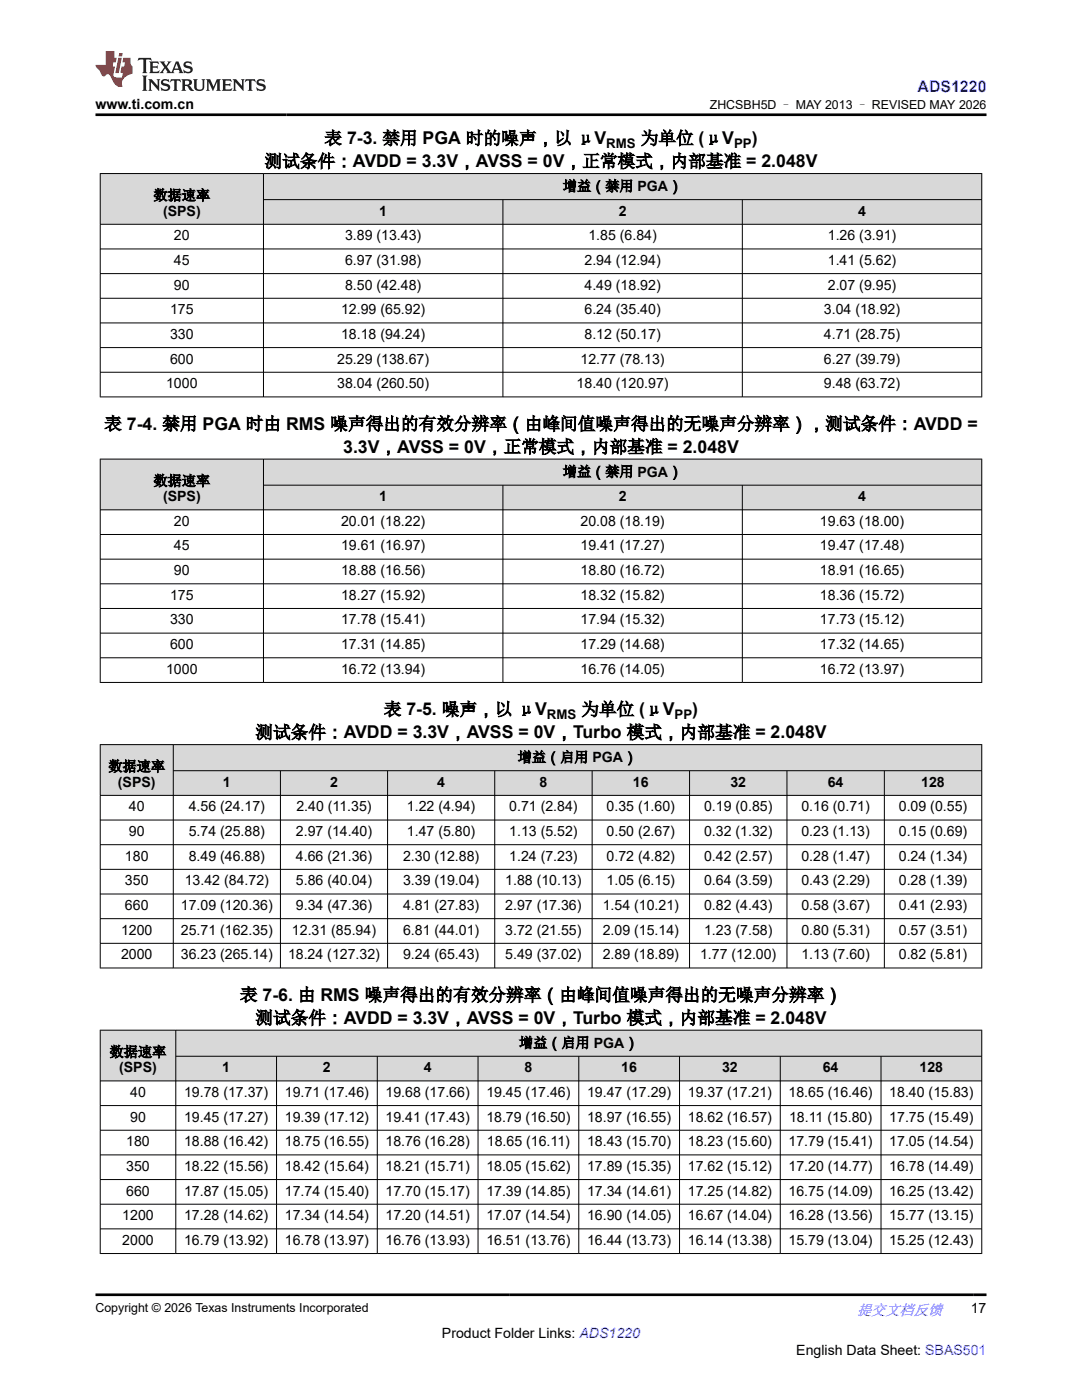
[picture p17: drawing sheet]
<svg xmlns="http://www.w3.org/2000/svg" width="216mm" height="279mm" viewBox="0 0 216 279" stroke-linecap="round" stroke-linejoin="round" font-family="sans-serif">
<defs><g id="words">
<g font-size="3.5">
<text x="64.7" y="28.8">表 7-3. 禁用 PGA 时的噪声，以 μV</text>
<text x="127.8" y="28.8">为单位 (μV</text>
<text x="150" y="28.8">)</text>
<text x="52.8" y="33.4">测试条件：AVDD = 3.3V，AVSS = 0V，正常模式，内部基准 = 2.048V</text>
<text x="20.8" y="85.8">表 7-4. 禁用 PGA 时由 RMS 噪声得出的有效分辨率（由峰间值噪声得出的无噪声分辨率），测试条件：AVDD =</text>
<text x="68.5" y="90.4">3.3V，AVSS = 0V，正常模式，内部基准 = 2.048V</text>
<text x="76.6" y="142.8">表 7-5. 噪声，以 μV</text>
<text x="116" y="142.8">为单位 (μV</text>
<text x="138.1" y="142.8">)</text>
<text x="51" y="147.3">测试条件：AVDD = 3.3V，AVSS = 0V，Turbo 模式，内部基准 = 2.048V</text>
<text x="47.9" y="199.7">表 7-6. 由 RMS 噪声得出的有效分辨率（由峰间值噪声得出的无噪声分辨率）</text>
<text x="51" y="204.3">测试条件：AVDD = 3.3V，AVSS = 0V，Turbo 模式，内部基准 = 2.048V</text>
</g>
<text font-size="3.2" fill="#00f" x="183.1" y="18.3">ADS1220</text>
<text font-size="3" fill="#00f" x="171" y="262.4">提交文档反馈</text>
<g font-size="2.8">
<text x="19" y="21.7">www.ti.com.cn</text>
<text x="30.6" y="39.9">数据速率</text>
<text x="112.3" y="38.1">增益（禁用 PGA）</text>
<text x="32.5" y="43">(SPS)</text>
<text x="34.7" y="48">20</text>
<text x="68.9" y="48">3.89 (13.43)</text>
<text x="75.7" y="43">1</text>
<text x="117.4" y="48">1.85 (6.84)</text>
<text x="123.5" y="43">2</text>
<text x="165.2" y="48">1.26 (3.91)</text>
<text x="171.2" y="43">4</text>
<text x="34.7" y="52.9">45</text>
<text x="68.9" y="52.9">6.97 (31.98)</text>
<text x="116.6" y="52.9">2.94 (12.94)</text>
<text x="165.2" y="52.9">1.41 (5.62)</text>
<text x="34.7" y="57.8">90</text>
<text x="68.9" y="57.8">8.50 (42.48)</text>
<text x="116.6" y="57.8">4.49 (18.92)</text>
<text x="165.2" y="57.8">2.07 (9.95)</text>
<text x="33.9" y="62.7">175</text>
<text x="68.1" y="62.7">12.99 (65.92)</text>
<text x="116.6" y="62.7">6.24 (35.40)</text>
<text x="164.4" y="62.7">3.04 (18.92)</text>
<text x="33.9" y="67.6">330</text>
<text x="68.1" y="67.6">18.18 (94.24)</text>
<text x="116.6" y="67.6">8.12 (50.17)</text>
<text x="164.4" y="67.6">4.71 (28.75)</text>
<text x="33.1" y="77.5">1000</text>
<text x="33.9" y="72.6">600</text>
<text x="67.3" y="72.6">25.29 (138.67)</text>
<text x="67.3" y="77.5">38.04 (260.50)</text>
<text x="115.1" y="77.5">18.40 (120.97)</text>
<text x="115.8" y="72.6">12.77 (78.13)</text>
<text x="164.4" y="72.6">6.27 (39.79)</text>
<text x="164.4" y="77.5">9.48 (63.72)</text>
<text x="112.3" y="95.1">增益（禁用 PGA）</text>
<text x="30.6" y="96.9">数据速率</text>
<text x="32.5" y="100">(SPS)</text>
<text x="75.7" y="100">1</text>
<text x="123.5" y="100">2</text>
<text x="171.2" y="100">4</text>
<text x="34.7" y="104.9">20</text>
<text x="68.1" y="104.9">20.01 (18.22)</text>
<text x="115.8" y="104.9">20.08 (18.19)</text>
<text x="163.6" y="104.9">19.63 (18.00)</text>
<text x="34.7" y="109.9">45</text>
<text x="68.1" y="109.9">19.61 (16.97)</text>
<text x="115.8" y="109.9">19.41 (17.27)</text>
<text x="163.6" y="109.9">19.47 (17.48)</text>
<text x="33.9" y="119.7">175</text>
<text x="34.7" y="114.8">90</text>
<text x="68.1" y="114.8">18.88 (16.56)</text>
<text x="68.1" y="119.7">18.27 (15.92)</text>
<text x="115.8" y="114.8">18.80 (16.72)</text>
<text x="115.8" y="119.7">18.32 (15.82)</text>
<text x="163.6" y="114.8">18.91 (16.65)</text>
<text x="163.6" y="119.7">18.36 (15.72)</text>
<text x="33.9" y="124.6">330</text>
<text x="68.1" y="124.6">17.78 (15.41)</text>
<text x="115.8" y="124.6">17.94 (15.32)</text>
<text x="163.6" y="124.6">17.73 (15.12)</text>
<text x="33.9" y="129.5">600</text>
<text x="68.1" y="129.5">17.31 (14.85)</text>
<text x="115.8" y="129.5">17.29 (14.68)</text>
<text x="163.6" y="129.5">17.32 (14.65)</text>
<text x="33.1" y="134.5">1000</text>
<text x="68.1" y="134.5">16.72 (13.94)</text>
<text x="115.8" y="134.5">16.76 (14.05)</text>
<text x="163.6" y="134.5">16.72 (13.97)</text>
<text x="21.6" y="153.9">数据速率</text>
<text x="103.3" y="152.1">增益（启用 PGA）</text>
<text x="23.5" y="157">(SPS)</text>
<text x="25.7" y="161.9">40</text>
<text x="37.7" y="161.9">4.56 (24.17)</text>
<text x="44.5" y="157">1</text>
<text x="59.1" y="161.9">2.40 (11.35)</text>
<text x="65.9" y="157">2</text>
<text x="81.2" y="161.9">1.22 (4.94)</text>
<text x="87.2" y="157">4</text>
<text x="101.6" y="161.9">0.71 (2.84)</text>
<text x="107.7" y="157">8</text>
<text x="121" y="161.9">0.35 (1.60)</text>
<text x="126.3" y="157">16</text>
<text x="140.5" y="161.9">0.19 (0.85)</text>
<text x="145.7" y="157">32</text>
<text x="159.9" y="161.9">0.16 (0.71)</text>
<text x="165.2" y="157">64</text>
<text x="179.4" y="161.9">0.09 (0.55)</text>
<text x="183.8" y="157">128</text>
<text x="25.7" y="166.8">90</text>
<text x="37.7" y="166.8">5.74 (25.88)</text>
<text x="59" y="166.8">2.97 (14.40)</text>
<text x="81.2" y="166.8">1.47 (5.80)</text>
<text x="101.6" y="166.8">1.13 (5.52)</text>
<text x="121" y="166.8">0.50 (2.67)</text>
<text x="140.5" y="166.8">0.32 (1.32)</text>
<text x="159.9" y="166.8">0.23 (1.13)</text>
<text x="179.4" y="166.8">0.15 (0.69)</text>
<text x="24.9" y="171.8">180</text>
<text x="37.7" y="171.8">8.49 (46.88)</text>
<text x="59" y="171.8">4.66 (21.36)</text>
<text x="80.4" y="171.8">2.30 (12.88)</text>
<text x="101.6" y="171.8">1.24 (7.23)</text>
<text x="121" y="171.8">0.72 (4.82)</text>
<text x="140.5" y="171.8">0.42 (2.57)</text>
<text x="159.9" y="171.8">0.28 (1.47)</text>
<text x="179.4" y="171.8">0.24 (1.34)</text>
<text x="24.9" y="176.7">350</text>
<text x="36.9" y="176.7">13.42 (84.72)</text>
<text x="59" y="176.7">5.86 (40.04)</text>
<text x="80.4" y="176.7">3.39 (19.04)</text>
<text x="100.8" y="176.7">1.88 (10.13)</text>
<text x="121" y="176.7">1.05 (6.15)</text>
<text x="140.5" y="176.7">0.64 (3.59)</text>
<text x="159.9" y="176.7">0.43 (2.29)</text>
<text x="179.4" y="176.7">0.28 (1.39)</text>
<text x="24.9" y="181.6">660</text>
<text x="36.1" y="181.6">17.09 (120.36)</text>
<text x="59" y="181.6">9.34 (47.36)</text>
<text x="80.4" y="181.6">4.81 (27.83)</text>
<text x="100.8" y="181.6">2.97 (17.36)</text>
<text x="120.3" y="181.6">1.54 (10.21)</text>
<text x="140.5" y="181.6">0.82 (4.43)</text>
<text x="159.9" y="181.6">0.58 (3.67)</text>
<text x="179.4" y="181.6">0.41 (2.93)</text>
<text x="24.1" y="186.5">1200</text>
<text x="24.1" y="191.5">2000</text>
<text x="36.1" y="186.5">25.71 (162.35)</text>
<text x="36.1" y="191.5">36.23 (265.14)</text>
<text x="57.5" y="191.5">18.24 (127.32)</text>
<text x="58.3" y="186.5">12.31 (85.94)</text>
<text x="80.4" y="186.5">6.81 (44.01)</text>
<text x="80.4" y="191.5">9.24 (65.43)</text>
<text x="100.8" y="186.5">3.72 (21.55)</text>
<text x="100.8" y="191.5">5.49 (37.02)</text>
<text x="120.3" y="186.5">2.09 (15.14)</text>
<text x="120.3" y="191.5">2.89 (18.89)</text>
<text x="139.7" y="191.5">1.77 (12.00)</text>
<text x="140.5" y="186.5">1.23 (7.58)</text>
<text x="159.9" y="186.5">0.80 (5.31)</text>
<text x="159.9" y="191.5">1.13 (7.60)</text>
<text x="179.4" y="186.5">0.57 (3.51)</text>
<text x="179.4" y="191.5">0.82 (5.81)</text>
<text x="103.6" y="209.1">增益（启用 PGA）</text>
<text x="21.9" y="210.9">数据速率</text>
<text x="23.8" y="214">(SPS)</text>
<text x="44.3" y="214">1</text>
<text x="64.4" y="214">2</text>
<text x="84.6" y="214">4</text>
<text x="104.7" y="214">8</text>
<text x="124" y="214">16</text>
<text x="144.1" y="214">32</text>
<text x="164.2" y="214">64</text>
<text x="183.5" y="214">128</text>
<text x="26" y="218.9">40</text>
<text x="36.7" y="218.9">19.78 (17.37)</text>
<text x="56.8" y="218.9">19.71 (17.46)</text>
<text x="76.9" y="218.9">19.68 (17.66)</text>
<text x="97" y="218.9">19.45 (17.46)</text>
<text x="117.1" y="218.9">19.47 (17.29)</text>
<text x="137.2" y="218.9">19.37 (17.21)</text>
<text x="157.4" y="218.9">18.65 (16.46)</text>
<text x="177.5" y="218.9">18.40 (15.83)</text>
<text x="26" y="223.8">90</text>
<text x="36.7" y="223.8">19.45 (17.27)</text>
<text x="56.8" y="223.8">19.39 (17.12)</text>
<text x="76.9" y="223.8">19.41 (17.43)</text>
<text x="97" y="223.8">18.79 (16.50)</text>
<text x="117.1" y="223.8">18.97 (16.55)</text>
<text x="137.2" y="223.8">18.62 (16.57)</text>
<text x="157.5" y="223.8">18.11 (15.80)</text>
<text x="177.5" y="223.8">17.75 (15.49)</text>
<text x="25.2" y="228.8">180</text>
<text x="25.2" y="233.7">350</text>
<text x="36.7" y="228.8">18.88 (16.42)</text>
<text x="36.7" y="233.7">18.22 (15.56)</text>
<text x="56.8" y="228.8">18.75 (16.55)</text>
<text x="56.8" y="233.7">18.42 (15.64)</text>
<text x="76.9" y="228.8">18.76 (16.28)</text>
<text x="76.9" y="233.7">18.21 (15.71)</text>
<text x="97" y="233.7">18.05 (15.62)</text>
<text x="97.1" y="228.8">18.65 (16.11)</text>
<text x="117.1" y="228.8">18.43 (15.70)</text>
<text x="117.1" y="233.7">17.89 (15.35)</text>
<text x="137.2" y="228.8">18.23 (15.60)</text>
<text x="137.2" y="233.7">17.62 (15.12)</text>
<text x="157.4" y="228.8">17.79 (15.41)</text>
<text x="157.4" y="233.7">17.20 (14.77)</text>
<text x="177.5" y="228.8">17.05 (14.54)</text>
<text x="177.5" y="233.7">16.78 (14.49)</text>
<text x="25.2" y="238.6">660</text>
<text x="36.7" y="238.6">17.87 (15.05)</text>
<text x="56.8" y="238.6">17.74 (15.40)</text>
<text x="76.9" y="238.6">17.70 (15.17)</text>
<text x="97" y="238.6">17.39 (14.85)</text>
<text x="117.1" y="238.6">17.34 (14.61)</text>
<text x="137.2" y="238.6">17.25 (14.82)</text>
<text x="157.4" y="238.6">16.75 (14.09)</text>
<text x="177.5" y="238.6">16.25 (13.42)</text>
<text x="24.4" y="243.5">1200</text>
<text x="36.7" y="243.5">17.28 (14.62)</text>
<text x="56.8" y="243.5">17.34 (14.54)</text>
<text x="76.9" y="243.5">17.20 (14.51)</text>
<text x="97" y="243.5">17.07 (14.54)</text>
<text x="117.1" y="243.5">16.90 (14.05)</text>
<text x="137.2" y="243.5">16.67 (14.04)</text>
<text x="157.4" y="243.5">16.28 (13.56)</text>
<text x="177.5" y="243.5">15.77 (13.15)</text>
<text x="24.4" y="248.4">2000</text>
<text x="36.7" y="248.4">16.79 (13.92)</text>
<text x="56.8" y="248.4">16.78 (13.97)</text>
<text x="76.9" y="248.4">16.76 (13.93)</text>
<text x="97" y="248.4">16.51 (13.76)</text>
<text x="117.1" y="248.4">16.44 (13.73)</text>
<text x="137.2" y="248.4">16.14 (13.38)</text>
<text x="157.4" y="248.4">15.79 (13.04)</text>
<text x="177.5" y="248.4">15.25 (12.43)</text>
<text x="193.7" y="262.1">17</text>
<text x="88.2" y="266.9">Product Folder Links: ADS1220</text>
<text x="158.9" y="270.3">English Data Sheet: SBAS501</text>
</g>
<g font-size="2.6">
<text x="121" y="29.5">RMS</text>
<text x="146.5" y="29.5">PP</text>
<text x="109.1" y="143.5">RMS</text>
<text x="134.6" y="143.5">PP</text>
</g>
<g font-size="2.5">
<text x="141.6" y="21.8">ZHCSBH5D – MAY 2013 – REVISED MAY 2026</text>
<text x="19" y="261.8">Copyright © 2026 Texas Instruments Incorporated</text>
</g>
</g></defs>
<g fill="#d8d8d8">
<path d="M20 34.6h175.9v5.2h-175.9z" fill-rule="evenodd"/>
<path d="M20.1 34.7h32.4v10h-32.4z" fill-rule="evenodd"/>
<path d="M52.6 34.7h143.2v5.1h-143.2z" fill-rule="evenodd"/>
<path d="M52.6 39.9h47.7v4.8h-47.7z" fill-rule="evenodd"/>
<path d="M100.4 39.9h47.7v4.8h-47.7z" fill-rule="evenodd"/>
<path d="M148.2 39.9h47.6v4.8h-47.6z" fill-rule="evenodd"/>
</g>
<g fill="none" stroke="#000" stroke-width=".2">
<path d="M19.9 34.6h176.1M20 34.6v44.7M52.6 34.6v44.7M52.6 39.8h143.4M100.3 39.8v39.5M148.1 39.8v39.5M195.9 34.6v44.7M19.9 49.7h176.1M19.9 54.6h176.1M19.9 59.5h176.1M196 44.8h-176.1M19.9 64.4h176.1"/>
<path d="M19.9 69.4h176.1M19.9 74.3h176.1M19.9 79.2h176.1"/>
</g>
<g fill="#d8d8d8">
<path d="M20 91.6h175.9v5.2h-175.9z" fill-rule="evenodd"/>
<path d="M20.1 91.7h32.4v10h-32.4z" fill-rule="evenodd"/>
<path d="M52.6 91.7h143.2v5.1h-143.2z" fill-rule="evenodd"/>
<path d="M52.6 96.9h47.7v4.8h-47.7z" fill-rule="evenodd"/>
<path d="M100.4 96.9h47.7v4.8h-47.7z" fill-rule="evenodd"/>
<path d="M148.2 96.9h47.6v4.8h-47.6z" fill-rule="evenodd"/>
</g>
<g fill="none" stroke="#000" stroke-width=".2">
<path d="M19.9 91.6h176.1M20 91.6v44.7M52.6 91.6v44.7M52.6 96.8h143.4M100.3 96.8v39.5M148.1 96.8v39.5M195.9 91.6v44.7M19.9 106.7h176.1M19.9 111.6h176.1M19.9 116.5h176.1M196 101.7h-176.1M19.9 121.4h176.1"/>
<path d="M19.9 126.4h176.1M19.9 131.3h176.1M19.9 136.2h176.1"/>
</g>
<g fill="#d8d8d8">
<path d="M20 148.6h175.9v5.2h-175.9z" fill-rule="evenodd"/>
<path d="M20.1 148.7h14.4v10h-14.4z" fill-rule="evenodd"/>
<path d="M34.6 148.7h161.2v5.1h-161.2z" fill-rule="evenodd"/>
<path d="M34.6 153.9h21.3v4.8h-21.3z" fill-rule="evenodd"/>
<path d="M56 153.9h21.3v4.8h-21.3z" fill-rule="evenodd"/>
<path d="M77.4 153.9h21.3v4.8h-21.3z" fill-rule="evenodd"/>
<path d="M98.8 153.9h19.3v4.8h-19.3z" fill-rule="evenodd"/>
<path d="M118.2 153.9h19.3v4.8h-19.3z" fill-rule="evenodd"/>
<path d="M137.7 153.9h19.3v4.8h-19.3z" fill-rule="evenodd"/>
<path d="M157.1 153.9h19.3v4.8h-19.3z" fill-rule="evenodd"/>
<path d="M176.5 153.9h19.3v4.8h-19.3z" fill-rule="evenodd"/>
</g>
<g fill="none" stroke="#000" stroke-width=".2">
<path d="M19.9 148.6h176.1M20 148.5v44.7M34.6 148.5v44.7M34.6 153.8h161.4M56 153.8v39.4M77.3 153.8v39.4M98.7 153.8v39.4M118.2 153.8v39.4M137.6 153.8v39.4M157 153.8v39.4M176.5 153.8v39.4M195.9 148.5v44.7"/>
<path d="M196 158.7h-176.1M19.9 163.7h176.1M19.9 168.6h176.1M19.9 173.5h176.1M19.9 178.4h176.1M19.9 183.3h176.1M19.9 188.3h176.1M19.9 193.2h176.1"/>
</g>
<g fill="#d8d8d8">
<path d="M20 205.6h175.9v5.2h-175.9z" fill-rule="evenodd"/>
<path d="M20.1 205.7h14.9v10h-14.9z" fill-rule="evenodd"/>
<path d="M35.1 205.7h160.7v5h-160.7z" fill-rule="evenodd"/>
<path d="M35.1 210.9h20v4.8h-20z" fill-rule="evenodd"/>
<path d="M55.2 210.9h20v4.8h-20z" fill-rule="evenodd"/>
<path d="M75.3 210.9h20v4.8h-20z" fill-rule="evenodd"/>
<path d="M95.4 210.9h20v4.8h-20z" fill-rule="evenodd"/>
<path d="M115.6 210.9h19.9v4.8h-19.9z" fill-rule="evenodd"/>
<path d="M135.7 210.9h19.9v4.8h-19.9z" fill-rule="evenodd"/>
<path d="M155.8 210.9h19.9v4.8h-19.9z" fill-rule="evenodd"/>
<path d="M175.9 210.9h19.9v4.8h-19.9z" fill-rule="evenodd"/>
</g>
<g fill="none" stroke="#000" stroke-width=".2">
<path d="M19.9 205.6h176.1M20 205.5v44.7M35.1 205.5v44.7M35.1 210.8h160.9M55.2 210.8v39.4M75.3 210.8v39.4M95.4 210.8v39.4M115.5 210.8v39.4M135.6 210.8v39.4M155.7 210.8v39.4M175.8 210.8v39.4M195.9 205.5v44.7"/>
<path d="M196 215.7h-176.1M19.9 220.6h176.1M19.9 225.6h176.1M19.9 230.5h176.1M19.9 235.4h176.1M19.9 240.3h176.1M19.9 245.2h176.1M19.9 250.2h176.1"/>
</g>
<path d="M27.7 11.6l-.2 .5 .5-.2h.6v.1v2.2l-.2 .4h1l-.2-.4v-2.2v-.1h.5l.5 .2-.1-.5zM29.8 12.3l.2 .4v1.5l-.2 .4h1.9l.1-.6a1.08 1.08 0 0 1-1.3 .2v-.7h.6l.4 .2v-.7l-.4 .2h-.6v-.5l.2-.2a1 1 0 0 1 1 .3l-.1-.5zM31.8 12.3l1 1.1-1 1.2h.9l-.2-.2 .4-.8 .5 .8-.2 .2h1.6l-.2-.2 .1-.5h1l.1 .5-.1 .2h.9l-.2-.3-.8-2h-.5l-1 2.2-.8-1.1 .9-1.1h-.8l.2 .2-.5 .6-.3-.6 .1-.2zM35.2 12.7l.4 1h-.8zM36.8 12.4a.65 .65 0 0 0-.2 .7 .65 .65 0 0 0 .6 .5l.7 .1 .1 .3a.79 .79 0 0 1-.7 .4 .79 .79 0 0 1-.7-.5l.1 .7 .2-.1a.93 .93 0 0 0 1.1 .1 .93 .93 0 0 0 .4-1 1.46 1.46 0 0 0-1.2-.6l-.1-.3a1.09 1.09 0 0 1 1.2 .2l-.2-.6-.1 .1-.6-.2zM28.4 15.1l.2 .4v2.2l-.2 .4h1l-.2-.4v-2.2l.2-.4zM29.6 15.8l.2 .4v1.5l-.2 .4h.8l-.3-.4v-1.3l1.7 1.8v-2l.2-.4h-.8l.2 .2 .1 1.1-1.2-1.3zM32.3 15.9a.65 .65 0 0 0-.2 .8 .65 .65 0 0 0 .7 .4l.6 .2 .1 .2a.79 .79 0 0 1-.7 .4 .79 .79 0 0 1-.7-.5l.1 .7 .2-.1a.93 .93 0 0 0 1.1 .1 .93 .93 0 0 0 .4-.9 1.46 1.46 0 0 0-1.2-.6l-.1-.4a1.09 1.09 0 0 1 1.2 .2l-.2-.6-.1 .1-.6-.1zM34.1 15.8l-.1 .6a.63 .63 0 0 1 .7-.3l.1 1.6-.3 .4h1l-.2-.4v-1.6a.66 .66 0 0 1 .8 .3l-.1-.6zM36.2 15.8l.2 .4v1.5l-.2 .4h.9l-.2-.2v-.7h.5l.1 .2a.79 .79 0 0 0 1.2 .6l-1-.9a.61 .61 0 0 0 .6-.6 .61 .61 0 0 0-.5-.7zM36.9 16.1h.2a.47 .47 0 0 1 .5 .1 .47 .47 0 0 1 .1 .5l-.2 .1-.6 .1zM38.5 15.8l.2 .2a2.27 2.27 0 0 0 .4 2 1.04 1.04 0 0 0 1.7-.7v-1.3l.2-.2h-.8l.2 .4v1.1a.6 .6 0 0 1-.6 .6 .6 .6 0 0 1-.6-.6v-1.1l.3-.4zM41.1 15.8l.2 .4v1.5l-.2 .4h.7l-.2-.4v-1.4l.9 1.9 .8-1.9v1.4l-.2 .4h1l-.3-.4v-1.5l.3-.4h-.8l-.7 1.5-.7-1.5zM44.3 15.8l.2 .4v1.5l-.2 .4h1.9l.1-.6a1.09 1.09 0 0 1-1.3 .2v-.7h.6l.4 .2v-.6l-.4 .2h-.6v-.6l.2-.1a1.01 1.01 0 0 1 1 .3l-.1-.6zM46.4 15.8l.3 .4v1.5l-.3 .4h.8l-.2-.4v-1.3l1.6 1.8v-2l.2-.4h-.7l.2 .2v1.1l-1.2-1.3zM49 15.8l-.1 .6a.63 .63 0 0 1 .8-.3v1.6l-.3 .4h1l-.2-.4v-1.6a.66 .66 0 0 1 .8 .3l-.1-.6zM51.4 15.9a.65 .65 0 0 0-.2 .8 .65 .65 0 0 0 .6 .4l.6 .2 .2 .2a.79 .79 0 0 1-.8 .4 .79 .79 0 0 1-.6-.5l.1 .7 .2-.1a.93 .93 0 0 0 1 .1 .93 .93 0 0 0 .5-.9 1.46 1.46 0 0 0-1.3-.6l-.1-.4a1.09 1.09 0 0 1 1.3 .2l-.2-.6-.2 .1-.5-.1z" fill="#231f20"/>
<path d="M21.1 10.2v2.8h-2.1l.1 .3 .9 1a.95 .95 0 0 0 .9 .9 .59 .59 0 0 1 .6-.4 .59 .59 0 0 1 .5 .4l.4 .7a1.59 1.59 0 0 0 2.1 1.4 1.61 1.61 0 0 1 1-2.3l1-.3-.1-1.5a1.59 1.59 0 0 1-.4-1.7h-1.4l-.2 .9h.5l-.1 .9h-.5l-.2 1v.2l.4 .1-.2 .9h-.6a.73 .73 0 0 1-1.1-.7l.3-1.5h-.5l.2-.9h.5l.2-.9h-.5v-1.3zM23.6 11.5l-.6 3.1h.7l.6-3.1zM23.8 10.6l-.1 .6h.7l.1-.6z" fill="#ed1c24"/>
<path d="M19 22.9h177.8M19 258.4h177.8" fill="none" stroke="#000" stroke-width=".53"/>
<use href="#words"/>
</svg>
